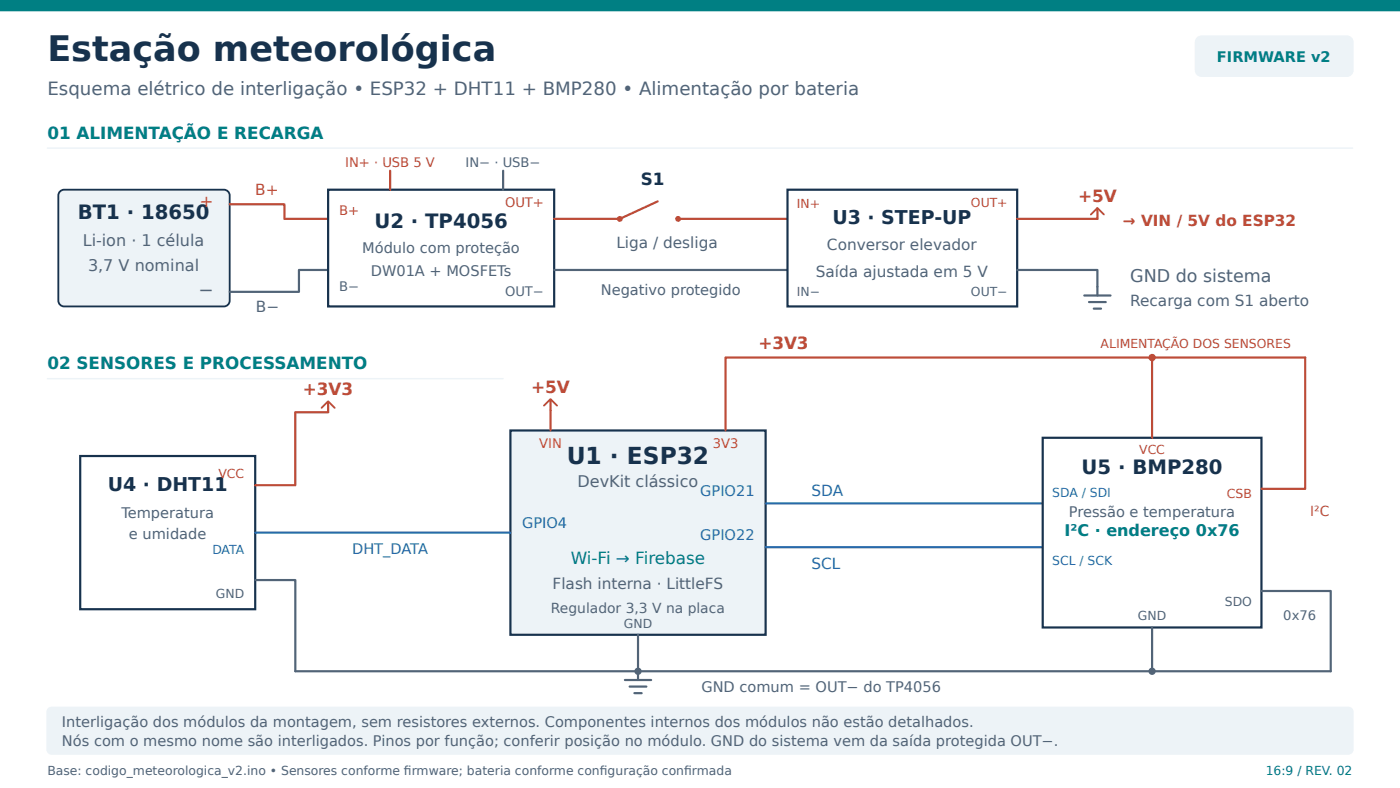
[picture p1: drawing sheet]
<svg xmlns="http://www.w3.org/2000/svg" width="508mm" height="286mm" viewBox="0 0 508 286" stroke-linecap="round" stroke-linejoin="round" font-family="sans-serif">
<defs><g id="words">
<text font-size="12.7" fill="#17324d" x="17.2" y="22">Estação meteorológica</text>
<text font-size="8.5" fill="#17324d" x="205.6" y="168.3">U1 · ESP32</text>
<g font-size="7.1" fill="#17324d">
<text x="28.2" y="79.4">BT1 · 18650</text>
<text x="135.8" y="82.8">U2 · TP4056</text>
<text x="392.5" y="172">U5 · BMP280</text>
</g>
<g font-size="6.9" fill="#17324d">
<text x="302" y="81.2">U3 · STEP-UP</text>
<text x="39.1" y="178.1">U4 · DHT11</text>
</g>
<g font-size="6.6" fill="#526477">
<text x="17.2" y="34.4">Esquema elétrico de interligação • ESP32 + DHT11 + BMP280 • Alimentação por bateria</text>
<text x="72" y="107.2">−</text>
</g>
<text font-size="6.3" fill="#526477" x="410.1" y="102.1">GND do sistema</text>
<g font-size="6.1" fill="#007f83">
<text x="17.2" y="50.3">01 ALIMENTAÇÃO E RECARGA</text>
<text x="17.2" y="133.9">02 SENSORES E PROCESSAMENTO</text>
<text x="207.1" y="204.5">Wi-Fi → Firebase</text>
</g>
<text font-size="6.1" fill="#17324d" x="232.5" y="67.2">S1</text>
<g font-size="6.1" fill="#bd4c38">
<text x="72.4" y="75.1">+</text>
<text x="391.2" y="73.3">+5V</text>
<text x="275.2" y="126.5">+3V3</text>
<text x="109.9" y="143.4">+3V3</text>
<text x="192.7" y="142.6">+5V</text>
</g>
<g font-size="5.8" fill="#526477">
<text x="30" y="89.2">Li-ion · 1 célula</text>
<text x="31.9" y="98.4">3,7 V nominal</text>
<text x="209.6" y="176.7">DevKit clássico</text>
</g>
<text font-size="5.8" fill="#007f83" x="386.2" y="194.2">I²C · endereço 0x76</text>
<g font-size="5.6" fill="#bd4c38">
<text x="92.6" y="70.6">B+</text>
<text x="407.5" y="82">→ VIN / 5V do ESP32</text>
</g>
<g font-size="5.6" fill="#526477">
<text x="223.7" y="90">Liga / desliga</text>
<text x="300.1" y="90.8">Conversor elevador</text>
<text x="296" y="100.3">Saída ajustada em 5 V</text>
<text x="92.9" y="113">B−</text>
<text x="410.1" y="111.1">Recarga com S1 aberto</text>
<text x="200.5" y="213.5">Flash interna · LittleFS</text>
</g>
<g font-size="5.6" fill="#2869aa">
<text x="294.5" y="179.9">SDA</text>
<text x="294.5" y="206.4">SCL</text>
</g>
<text font-size="5.3" fill="#007f83" x="441.6" y="22.5">FIRMWARE v2</text>
<g font-size="5.3" fill="#526477">
<text x="131.4" y="91.8">Módulo com proteção</text>
<text x="134.5" y="100">DW01A + MOSFETs</text>
<text x="218" y="106.9">Negativo protegido</text>
<text x="44" y="187.9">Temperatura</text>
<text x="387.8" y="187.6">Pressão e temperatura</text>
<text x="46.8" y="195.5">e umidade</text>
<text x="254.5" y="250.8">GND comum = OUT− do TP4056</text>
<text x="22.5" y="263.8">Interligação dos módulos da montagem, sem resistores externos. Componentes internos dos módulos não estão detalhados.</text>
<text x="22.5" y="270.7">Nós com o mesmo nome são interligados. Pinos por função; conferir posição no módulo. GND do sistema vem da saída protegida OUT−.</text>
</g>
<g font-size="5.3" fill="#2869aa">
<text x="254.1" y="179.9">GPIO21</text>
<text x="189.4" y="191.6">GPIO4</text>
<text x="254.1" y="195.8">GPIO22</text>
<text x="127.8" y="200.8">DHT_DATA</text>
</g>
<text font-size="5" fill="#bd4c38" x="475.4" y="187.1">I²C</text>
<text font-size="5" fill="#526477" x="199.9" y="222.2">Regulador 3,3 V na placa</text>
<g font-size="4.8" fill="#bd4c38">
<text x="125.3" y="60.6">IN+ · USB 5 V</text>
<text x="183.2" y="75.1">OUT+</text>
<text x="123" y="78.1">B+</text>
<text x="195.6" y="162.5">VIN</text>
<text x="258.6" y="162.5">3V3</text>
</g>
<g font-size="4.8" fill="#526477">
<text x="168.9" y="60.6">IN− · USB−</text>
<text x="123" y="105.6">B−</text>
<text x="183.2" y="107.4">OUT−</text>
<text x="465.7" y="224.9">0x76</text>
</g>
<g font-size="4.5" fill="#bd4c38">
<text x="289.2" y="75.4">IN+</text>
<text x="352.3" y="75.1">OUT+</text>
<text x="399.4" y="126.2">ALIMENTAÇÃO DOS SENSORES</text>
<text x="413.4" y="164.6">VCC</text>
<text x="79.3" y="173.3">VCC</text>
<text x="445.2" y="180.7">CSB</text>
</g>
<g font-size="4.5" fill="#526477">
<text x="289.2" y="107.4">IN−</text>
<text x="352.3" y="107.2">OUT−</text>
<text x="78.3" y="217">GND</text>
<text x="444.4" y="219.9">SDO</text>
<text x="226.4" y="227.8">GND</text>
<text x="412.9" y="224.9">GND</text>
<text x="17.2" y="281">Base: codigo_meteorologica_v2.ino • Sensores conforme frmware; bateria conforme confguração confrmada</text>
<text x="146.6" y="281">i</text>
<text x="217.7" y="281">i</text>
<text x="248.2" y="281">i</text>
</g>
<g font-size="4.5" fill="#2869aa">
<text x="381.8" y="180.2">SDA / SDI</text>
<text x="77" y="200.8">DATA</text>
<text x="381.8" y="204.8">SCL / SCK</text>
</g>
<text font-size="4.5" fill="#007f83" x="459.3" y="281">16:9 / REV. 02</text>
</g></defs>
<path d="M0 0h508v3.7h-508z" fill="#007f83" stroke="#007f83" stroke-width=".79" stroke-linecap="butt"/>
<path d="M434.5 13.8l1.5-.6h52.7a2.11 2.11 0 0 1 2.1 2.1v10.1a2.11 2.11 0 0 1-2.1 2.1h-52.7a2.11 2.11 0 0 1-2.1-2.1v-10.1z" fill="#edf3f7" stroke="#edf3f7" stroke-width=".79" stroke-linecap="butt"/>
<path d="M17.2 53.7h473.6" fill="none" stroke="#edf3f7" stroke-width=".53"/>
<path d="M21.8 69.4l1.5-.6h57.9a2.11 2.11 0 0 1 2.1 2.1v38.1a2.11 2.11 0 0 1-2.1 2.1h-57.9a2.11 2.11 0 0 1-2.1-2.1v-38.1z" fill="#edf3f7" stroke="#17324d" stroke-width=".66" stroke-linecap="butt"/>
<path d="M83.3 74.1h19.9v5.3h15.9" fill="none" stroke="#bd4c38" stroke-width=".79"/>
<path d="M119.1 97.9h-10.6v7.9h-25.2" fill="none" stroke="#526477" stroke-width=".79"/>
<path d="M119.1 68.8h82v42.3h-82z" fill="#fff" stroke="#17324d" stroke-width=".79" stroke-linecap="butt"/>
<path d="M141.6 61.9v6.9M238.7 73l-13.8 6.4h-23.8" fill="none" stroke="#bd4c38" stroke-width=".79"/>
<path d="M182.6 61.9v6.9" fill="none" stroke="#526477" stroke-width=".79"/>
<g fill="#bd4c38">
<circle cx="224.9" cy="79.4" r="1.06"/>
<circle cx="246.1" cy="79.4" r="1.06"/>
</g>
<path d="M246.1 79.4h39.7" fill="none" stroke="#bd4c38" stroke-width=".79"/>
<path d="M201.1 97.9h84.7" fill="none" stroke="#526477" stroke-width=".79"/>
<path d="M285.8 68.8h83.3v42.3h-83.3z" fill="#fff" stroke="#17324d" stroke-width=".79" stroke-linecap="butt"/>
<path d="M398.2 75.7v3.7h-29.1" fill="none" stroke="#bd4c38" stroke-width=".79"/>
<path d="M395.8 77.8l2.4-2.4 2.4 2.4" fill="none" stroke="#bd4c38" stroke-width=".66"/>
<path d="M369.1 97.9h29.1v9.3M393.4 107.2h9.6M395.2 109.5h6M396.9 111.9h2.6" fill="none" stroke="#526477" stroke-width=".79"/>
<path d="M17.2 137.3h165.4" fill="none" stroke="#edf3f7" stroke-width=".53"/>
<path d="M185.2 156.1h92.6v74.1h-92.6z" fill="#edf3f7" stroke="#17324d" stroke-width=".79" stroke-linecap="butt"/>
<path d="M473.6 129.6h-210.3v26.5M199.8 145v11.1" fill="none" stroke="#bd4c38" stroke-width=".79"/>
<path d="M197.4 147.1l2.4-2.4 2.3 2.4" fill="none" stroke="#bd4c38" stroke-width=".66"/>
<path d="M231.5 230.2v13.2" fill="none" stroke="#526477" stroke-width=".79"/>
<path d="M29.1 165.4h63.5v55.5h-63.5z" fill="#fff" stroke="#17324d" stroke-width=".79" stroke-linecap="butt"/>
<path d="M119.1 145.8v3.7h-11.9v26.4h-14.6" fill="none" stroke="#bd4c38" stroke-width=".79"/>
<path d="M116.7 147.9l2.4-2.4 2.3 2.4" fill="none" stroke="#bd4c38" stroke-width=".66"/>
<path d="M92.6 193.1h92.6M277.8 182.6h100.6M277.8 198.4h100.6" fill="none" stroke="#2869aa" stroke-width=".79"/>
<path d="M92.6 210.3h14.6v33.1" fill="none" stroke="#526477" stroke-width=".79"/>
<path d="M378.4 158.7h79.3v68.8h-79.3z" fill="#fff" stroke="#17324d" stroke-width=".79" stroke-linecap="butt"/>
<path d="M418 129.6v29.1" fill="none" stroke="#bd4c38" stroke-width=".79"/>
<circle cx="418" cy="129.6" r="1.32" fill="#bd4c38"/>
<path d="M473.6 129.6v47.7h-15.9" fill="none" stroke="#bd4c38" stroke-width=".79"/>
<path d="M457.7 214.3h25.2v29.1h-375.7M418 227.5v15.9" fill="none" stroke="#526477" stroke-width=".79"/>
<g fill="#526477">
<circle cx="231.5" cy="243.4" r="1.32"/>
<circle cx="418" cy="243.4" r="1.32"/>
</g>
<path d="M226.7 246.6h9.6M228.5 249h6.1M230.2 251.4h2.6M231.5 243.4v3.2" fill="none" stroke="#526477" stroke-width=".79"/>
<path d="M17.5 257.3l1.3-.7h470.4a1.58 1.58 0 0 1 1.6 1.6v13.5a1.58 1.58 0 0 1-1.6 1.6h-470.4a1.58 1.58 0 0 1-1.6-1.6v-13.5z" fill="#edf3f7" stroke="#edf3f7" stroke-width=".79" stroke-linecap="butt"/>
<use href="#words"/>
</svg>
